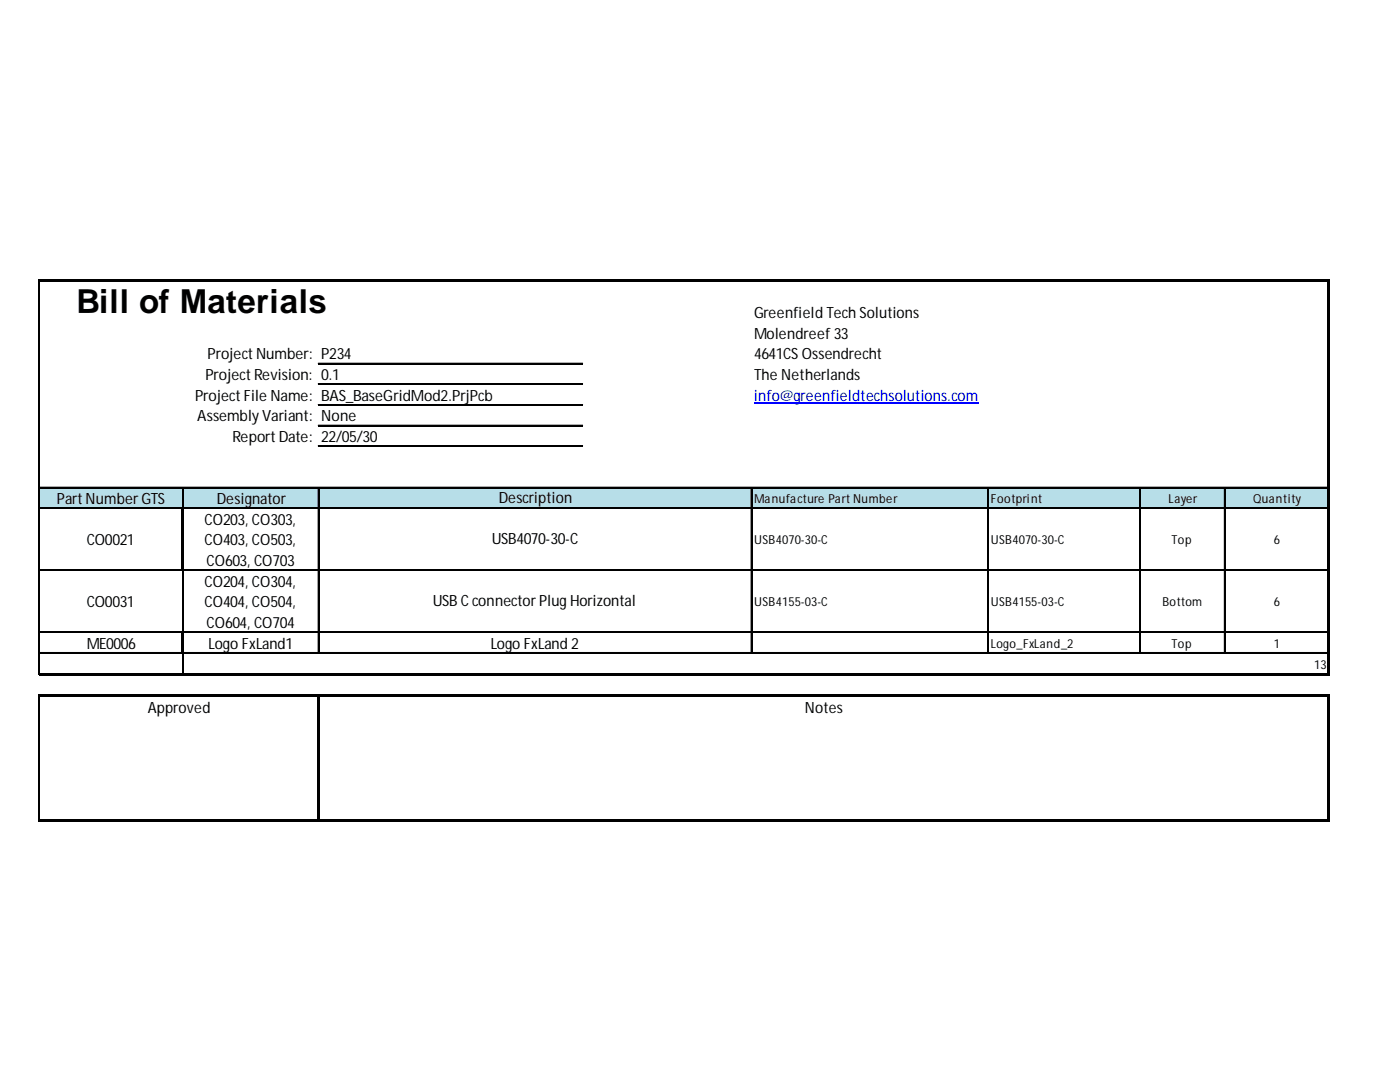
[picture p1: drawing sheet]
<svg xmlns="http://www.w3.org/2000/svg" width="279mm" height="216mm" viewBox="0 0 279 216" stroke-linecap="round" stroke-linejoin="round" font-family="sans-serif">
<defs><g id="words">
<text font-size="6.6" x="15.2" y="62.4">Bill of Materials</text>
<g font-size="3.1">
<text x="150.5" y="63.5">Greenfield Tech Solutions</text>
<text x="41.4" y="71.7">Project Number: P234</text>
<text x="150.5" y="67.6">Molendreef 33</text>
<text x="150.5" y="71.7">4641CS Ossendrecht</text>
<text x="41" y="75.8">Project Revision: 0.1</text>
<text x="150.5" y="75.8">The Netherlands</text>
<text x="39" y="80">Project File Name: BAS_BaseGridMod2.PrjPcb</text>
<text x="39.4" y="84.1">Assembly Variant: None</text>
<text x="46.4" y="88.2">Report Date: 22/05/30</text>
<text x="11.3" y="100.6">Part Number GTS</text>
<text x="43.3" y="100.6">Designator</text>
<text x="99.6" y="100.4">Description</text>
<text x="40.8" y="104.7">CO203, CO303,</text>
<text x="17.3" y="108.8">CO0021</text>
<text x="40.8" y="108.8">CO403, CO503,</text>
<text x="41.2" y="112.9">CO603, CO703</text>
<text x="98.1" y="108.6">USB4070-30-C</text>
<text x="40.8" y="117.1">CO204, CO304,</text>
<text x="17.3" y="121.2">CO0031</text>
<text x="40.8" y="121.2">CO404, CO504,</text>
<text x="41.2" y="125.3">CO604, CO704</text>
<text x="86.4" y="121">USB C connector Plug Horizontal</text>
<text x="17.3" y="129.4">ME0006</text>
<text x="41.6" y="129.4">Logo FxLand1</text>
<text x="97.9" y="129.4">Logo FxLand 2</text>
<text x="29.5" y="142.2">Approved</text>
<text x="160.6" y="142.2">Notes</text>
</g>
<text font-size="3.1" fill="#00f" x="150.5" y="80">info@greenfieldtechsolutions.com</text>
<g font-size="2.5">
<text x="150.5" y="100.4">Manufacture Part Number</text>
<text x="197.7" y="100.4">Footprint</text>
<text x="233.2" y="100.4">Layer</text>
<text x="250.1" y="100.4">Quantity</text>
<text x="150.5" y="108.6">USB4070-30-C</text>
<text x="197.7" y="108.6">USB4070-30-C</text>
<text x="233.8" y="108.6">Top</text>
<text x="254.2" y="108.6">6</text>
<text x="150.5" y="121">USB4155-03-C</text>
<text x="197.7" y="121">USB4155-03-C</text>
<text x="232" y="121">Bottom</text>
<text x="254.2" y="121">6</text>
<text x="197.7" y="129.3">Logo_FxLand_2</text>
<text x="233.8" y="129.3">Top</text>
<text x="254.2" y="129.3">1</text>
<text x="262.3" y="133.6">13</text>
</g>
</g></defs>
<path d="M7.8 97.2h257.6v4.3h-257.6z" fill="#b7dee8"/>
<path d="M150.5 80.4h44.8" fill="none" stroke="#00f" stroke-width=".21"/>
<g fill="none" stroke="#000" stroke-width=".21">
<path d="M63.5 72.5h52.8M63.5 72.6h52.8M63.5 76.6h52.8M63.5 76.7h52.8M7.8 97.2h257.2M7.8 97.3h257.2M36.5 97.4v3.9M36.6 97.4v3.9M63.5 97.4v33M63.5 80.7h52.8M63.5 80.8h52.8M63.5 84.8h52.8"/>
<path d="M63.5 84.9h52.8M63.5 89h52.8M63.5 89.1h52.8M63.6 97.4v33M149.9 97.4v33M150 97.4v33M197.1 97.4v33M197.2 97.4v33M227.4 97.4v33M227.5 97.4v33M244.3 97.4v33M244.4 97.4v33"/>
<path d="M7.8 101.3h28.5M7.8 101.4h28.5M7.8 113.7h28.5M7.8 113.8h28.5M36.5 113.9v12.2M36.6 113.9v12.2M36.7 101.3h228.3M36.7 101.4h228.3M36.7 113.7h228.3M36.7 113.8h228.3M7.8 126.1h28.5M7.8 126.2h28.5"/>
<path d="M7.8 130.2h28.5M7.8 130.3h28.5M36.5 130.4v3.9M36.6 130.4v3.9M36.7 126.1h228.3M36.7 126.2h228.3M36.7 130.2h228.3M36.7 130.3h228.3"/>
</g>
<path d="M7.8 56h257.6M265.2 56.2v78.5M36.5 101.3v12.6M7.8 134.5h257.6M7.8 138.9h257.6M36.5 126.1v4.3M63.5 139.1v24.9M265.2 139.1v24.9M7.8 163.8h257.6" fill="none" stroke="#000" stroke-width=".41"/>
<path d="M7.7 55.8v78.9M7.7 138.6v25.4" fill="none" stroke="#000" stroke-width=".26"/>
<use href="#words"/>
</svg>
